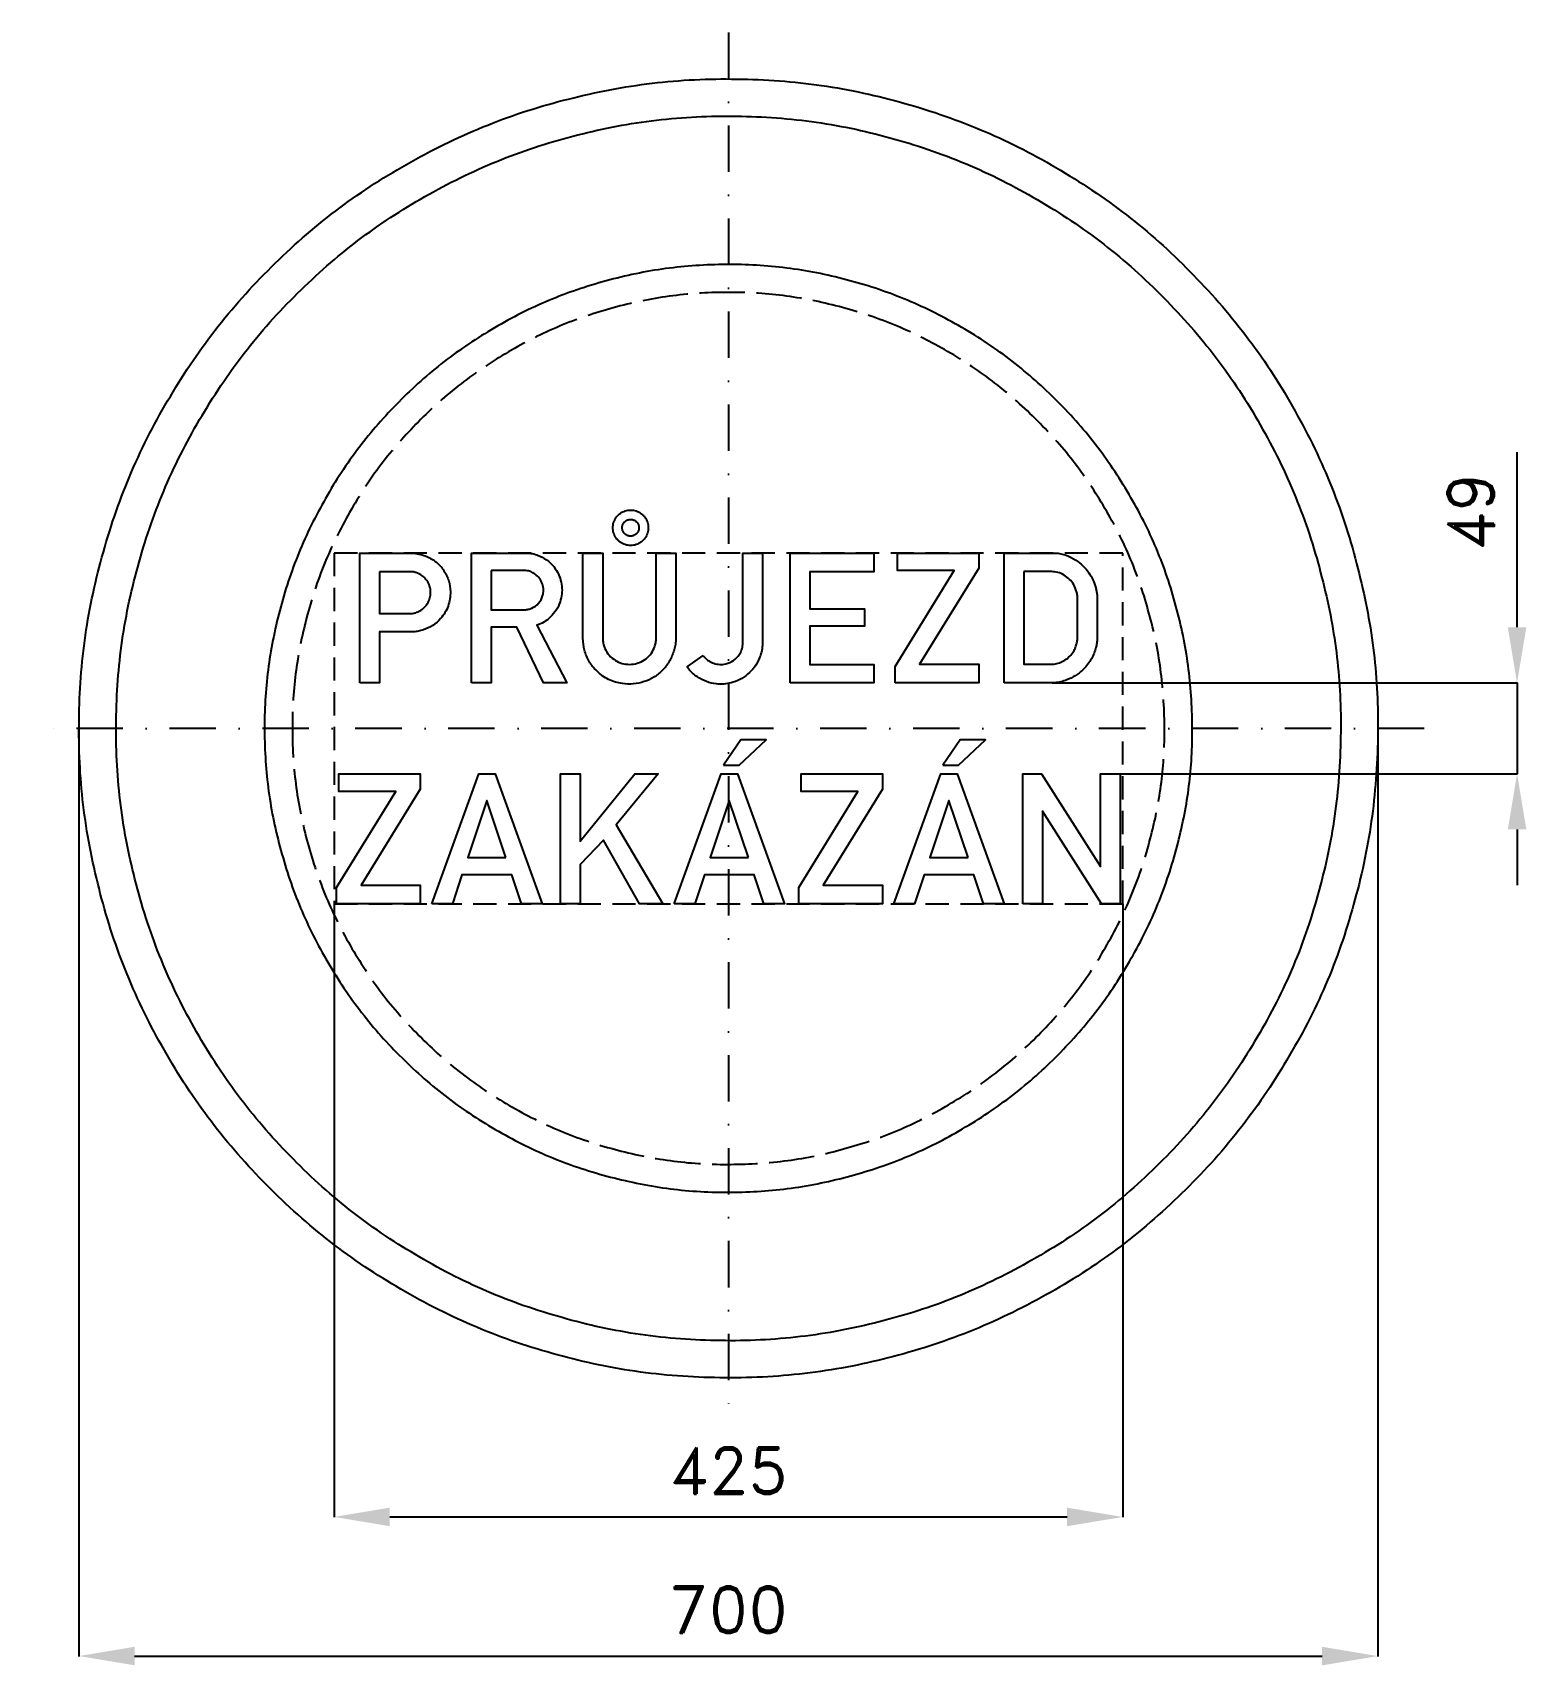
# Model space of a CAD drawing. Header units: millimetres. Extents: x -375 to 430, y -505 to 375.
import ezdxf

# ---------------------------------------------------------------- set-up
doc = ezdxf.new("R2010")
doc.units = ezdxf.units.MM
doc.header["$LTSCALE"] = 5
doc.linetypes.add('ČERCHOVANÁX2', pattern=[2, 1, -0.5, 0, -0.5])
doc.linetypes.add('ČÁRKOVANÁX2', pattern=[1.5, 1, -0.5])
doc.layers.add('Kóty', color=2, linetype='Continuous')
doc.layers.add('Značka', color=7, linetype='Continuous')
doc.styles.get("Standard").update_dxf_attribs({"font": 'romand.shx', "height": 25})
doc.dimstyles.get("Standard").update_dxf_attribs({"dimtxt": 25, "dimasz": 30, "dimexe": 0.18, "dimexo": 0.0625, "dimgap": 12.5, "dimtad": 1, "dimdec": 0, "dimzin": 0, "dimdsep": 46, "dimtxsty": 'Standard', "dimcen": 0.09, "dimadec": 0, "dimazin": 0, "dimtfac": 1, "dimtdec": 0, "dimtofl": 0, "dimtmove": 0, "dimatfit": 3, "dimfxl": 1, "dimtolj": 1, "dimtzin": 0, "dimarcsym": 0})

msp = doc.modelspace()

# ---------------------------------------------------------------- texts
at = {"layer": 'Kóty', "insert": (400.0499, 116.6499), "char_height": 25, "attachment_point": 5, "rotation": 90}
msp.add_mtext('\\A1;49', dxfattribs=at)

# ---------------------------------------------------------------- blocks, each defined once
blk = doc.blocks.new('*D2')
at = {"layer": 'Defpoints', "color": 0, "transparency": 16777216}
for p in [(-350.03, 0), (350, 0), (350, -500.03)]:
    blk.add_point(p, dxfattribs=at)
at = {"layer": 'Kóty', "color": 0, "lineweight": -2, "transparency": 16777216}
for p, q in [((-350.03, -0.06), (-350.03, -500.21)), ((350, -0.06), (350, -500.21)), ((-320.03, -500.03), (320, -500.03))]:
    blk.add_line(p, q, dxfattribs=at)
at = {"layer": 'Kóty', "color": 0, "transparency": 16777216}
for points in [[(-320.03, -495.03), (-320.03, -505.03), (-350.03, -500.03)], [(320, -495.03), (320, -505.03), (350, -500.03)]]:
    blk.add_solid(points, dxfattribs=at)
at = {"layer": 'Kóty', "color": 0, "transparency": 16777216, "insert": (-0.01, -475.03), "char_height": 25, "attachment_point": 5}
blk.add_mtext('\\A1;700', dxfattribs=at)
blk = doc.blocks.new('*D3')
at = {"layer": 'Defpoints', "color": 0, "transparency": 16777216}
for p in [(-212.5, -94.5), (212.5, -94.5), (212.5, -425.03)]:
    blk.add_point(p, dxfattribs=at)
at = {"layer": 'Kóty', "color": 0, "lineweight": -2, "transparency": 16777216}
for p, q in [((-212.5, -94.56), (-212.5, -425.21)), ((212.5, -94.56), (212.5, -425.21)), ((-182.5, -425.03), (182.5, -425.03))]:
    blk.add_line(p, q, dxfattribs=at)
at = {"layer": 'Kóty', "color": 0, "transparency": 16777216}
for points in [[(-182.5, -420.03), (-182.5, -430.03), (-212.5, -425.03)], [(182.5, -420.03), (182.5, -430.03), (212.5, -425.03)]]:
    blk.add_solid(points, dxfattribs=at)
at = {"layer": 'Kóty', "color": 0, "transparency": 16777216, "insert": (0, -400.03), "char_height": 25, "attachment_point": 5}
blk.add_mtext('\\A1;425', dxfattribs=at)

# ---------------------------------------------------------------- dimensions: what is measured, and where the dimension line sits
at = {"layer": 'Kóty'}
for base, p1, p2, picture, middle in [((350, -500.0289), (-350.0289, 0), (350, 0), '*D2', (-0.0145, -475.0289)), ((212.5, -425.0289), (-212.5, -94.5), (212.5, -94.5), '*D3', (0, -400.0289))]:
    dim = msp.add_linear_dim(base=base, p1=p1, p2=p2, dimstyle='Standard', dxfattribs=at)
    dim.commit()
    dim.dimension.update_dxf_attribs({"geometry": picture, "text_midpoint": middle})

# ---------------------------------------------------------------- linework, layer by layer
at = {"layer": 'Kóty'}
for p, q in [((425.0499, 54.507), (425.0499, 148.7927)), ((174.493, 24.507), (425.2299, 24.507)), ((211.17, -24.5), (425.2299, -24.5)), ((425.0499, -54.5), (425.0499, -84.5))]:
    msp.add_line(p, q, dxfattribs=at)
msp.add_lwpolyline([(425.0499, 24.507), (425.0499, -24.5)], dxfattribs=at)
for points in [[(420.0499, 54.507), (430.0499, 54.507), (425.0499, 24.507)], [(420.0499, -54.5), (430.0499, -54.5), (425.0499, -24.5)]]:
    msp.add_solid(points, dxfattribs=at)
at = {"layer": 'Značka', "color": 6, "linetype": 'ČERCHOVANÁX2', "lineweight": 25, "ltscale": 5}
for p, q in [((0, 375), (0, -375)), ((375, 0), (-375, 0))]:
    msp.add_line(p, q, dxfattribs=at)
at = {"layer": 'Značka', "color": 5}
for points in [[(350, 0), (349.992, -2.291), (349.97, -4.581, -0.0321676), (346.486, -50.208, -0.0357228), (336.859, -95.004, -0.0366666), (321.827, -138.262, -0.0347537), (300.792, -178.953, -0.0340389), (274.962, -216.774, -0.0344531), (244.227, -250.706, -0.03456), (209.511, -280.5629, -0.0344258), (171.017, -305.3736, -0.0343888), (129.749, -325.2231, -0.0344181), (86.154, -339.2308, -0.0344236), (41.156, -347.7241, -0.0344167), (-4.581, -349.97, -0.0344158), (-50.244, -346.5273, -0.034417), (-95.004, -336.8593, -0.0344168), (-138.22, -321.7156, -0.0344168), (-178.953, -300.7922, -0.0344168), (-216.776, -274.9795, -0.0344167), (-250.706, -244.227, -0.0344165), (-280.5598, -209.504, -0.0344167), (-305.3736, -171.017, -0.0344165), (-325.2235, -129.751, -0.0344167), (-339.2308, -86.154, -0.0344166), (-347.7239, -41.156, -0.0344167), (-349.97, 4.581, -0.0344167), (-346.5274, 50.244, -0.0344167), (-336.8593, 95.004, -0.0344166), (-321.7156, 138.22, -0.0344169), (-300.7922, 178.953, -0.0344169), (-274.9795, 216.776, -0.0344162), (-244.227, 250.706, -0.0344176), (-209.504, 280.56, -0.0344167), (-171.017, 305.374, -0.0344153), (-129.751, 325.224, -0.0344153), (-86.154, 339.231, -0.0344155), (-41.156, 347.724, -0.0344159), (4.581, 349.97, -0.0344173), (50.244, 346.527, -0.0344174), (95.004, 336.859, -0.0344167), (138.22, 321.715, -0.0344175), (178.953, 300.792, -0.0344166), (216.775, 274.98, -0.034407), (250.706, 244.227, -0.0344137), (280.566, 209.501, -0.0344878), (305.374, 171.017, -0.0344187), (325.203, 129.763, -0.0340765), (339.231, 86.154, -0.0327904), (347.509, 43.384, -0.0342652), (350, 0)], [(-43.173, 108.125, -0.0398496), (-43.287, 106.625, -0.0414518), (-43.642, 105.168, -0.0416257), (-44.211, 103.783, -0.0410602), (-45, 102.509, -0.0411535), (-45.975, 101.359, -0.0412074), (-47.124, 100.385, -0.0410851), (-48.398, 99.596, -0.0414177), (-49.783, 99.027, -0.0415479), (-51.242, 98.67, -0.0413017), (-52.739, 98.558, -0.0413163), (-54.237, 98.67, -0.0415739), (-55.695, 99.027, -0.0414269), (-57.081, 99.596, -0.0410614), (-58.355, 100.385, -0.0411871), (-59.504, 101.36, -0.041218), (-60.478, 102.509, -0.0411074), (-61.267, 103.783, -0.0413992), (-61.837, 105.168, -0.0415348), (-62.194, 106.627, -0.0412757), (-62.306, 108.125, -0.0413196), (-62.194, 109.622, -0.041534), (-61.837, 111.081, -0.0413901), (-61.267, 112.466, -0.0410545), (-60.478, 113.74, -0.0411855), (-59.504, 114.889, -0.0412442), (-58.355, 115.864, -0.0411101), (-57.081, 116.653, -0.0413628), (-55.695, 117.222, -0.0415084), (-54.237, 117.579, -0.0413589), (-52.739, 117.691, -0.0413617), (-51.242, 117.579, -0.0415112), (-49.783, 117.222, -0.0413806), (-48.398, 116.653, -0.0410924), (-47.124, 115.864, -0.0412076), (-45.975, 114.89, -0.0411736), (-45, 113.74, -0.0410989), (-44.21, 112.466, -0.0417365), (-43.642, 111.081, -0.041527), (-43.288, 109.624, -0.0394626), (-43.173, 108.125)], [(-48.212, 108.056, -0.0385529), (-48.273, 107.377, -0.0396777), (-48.438, 106.718, -0.0423925), (-48.716, 106.048, -0.0420893), (-49.104, 105.434, -0.0412504), (-49.571, 104.895, -0.0409018), (-50.119, 104.439, -0.0408548), (-50.726, 104.07, -0.0416661), (-51.385, 103.806, -0.0417118), (-52.074, 103.644, -0.0412211), (-52.78, 103.598, -0.0411565), (-53.487, 103.657, -0.0416592), (-54.173, 103.831, -0.0415298), (-54.825, 104.107, -0.0409289), (-55.424, 104.485, -0.0412138), (-55.967, 104.954, -0.0412125), (-56.427, 105.506, -0.0409746), (-56.795, 106.112, -0.0416301), (-57.058, 106.769, -0.0416908), (-57.22, 107.459, -0.0411103), (-57.266, 108.165, -0.0411232), (-57.207, 108.872, -0.0417761), (-57.033, 109.558, -0.0416036), (-56.757, 110.21, -0.0407032), (-56.378, 110.809, -0.0410306), (-55.909, 111.352, -0.0412815), (-55.358, 111.812, -0.0410399), (-54.752, 112.18, -0.0415351), (-54.095, 112.443, -0.0415593), (-53.405, 112.605, -0.0411994), (-52.698, 112.651, -0.0412242), (-51.992, 112.592, -0.041653), (-51.306, 112.418, -0.0414701), (-50.654, 112.142, -0.0408619), (-50.055, 111.763, -0.0412104), (-49.511, 111.294, -0.0412775), (-49.052, 110.742, -0.0408332), (-48.685, 110.139, -0.0415078), (-48.423, 109.485, -0.0424372), (-48.258, 108.781, -0.0405394), (-48.212, 108.056)], [(-198.745, 24.507), (-198.745, 94.507), (-170.432, 94.507), (-170.013, 94.453), (-169.593, 94.398, -0.0253539), (-166.006, 93.745, -0.0429215), (-162.542, 92.611, -0.0795895), (-157.393, 89.528, -0.0764915), (-153.391, 84.992, -0.0768872), (-150.758, 79.594, -0.075743), (-149.862, 73.646, -0.0940275), (-151.108, 65.949, -0.0983542), (-155.097, 59.281, -0.0732874), (-159.317, 55.525, -0.0676975), (-164.394, 53.091, -0.0342091), (-167.036, 52.364, -0.0378669), (-169.739, 52.026), (-170.191, 52.005), (-170.643, 51.99), (-188.027, 51.99), (-188.027, 24.507), (-198.745, 24.507)], [(-138.487, 24.5), (-138.487, 94.5), (-109.021, 94.5), (-108.598, 94.496), (-108.176, 94.485, -0.0528761), (-104.883, 94.004, -0.0452581), (-101.715, 92.881, -0.0687518), (-97.036, 90.071, -0.0741027), (-93.344, 86.078, -0.0628533), (-91.146, 82.122, -0.0596572), (-89.968, 77.751, -0.0551381), (-89.728, 73.507, -0.0551853), (-90.42, 69.315, -0.0623059), (-92.197, 64.84, -0.0630474), (-95.029, 60.936, -0.0527407), (-97.938, 58.292, -0.0551943), (-101.321, 56.343), (-102.271, 55.934), (-103.232, 55.555), (-87.168, 24.5), (-99.754, 24.5), (-114.053, 54.498), (-127.841, 54.498), (-127.841, 24.5), (-138.487, 24.5)], [(-78.411, 94.5), (-67.758, 94.5), (-67.758, 48.271), (-67.734, 47.946), (-67.707, 47.622, 0.0395444), (-67.307, 45.299, 0.0436941), (-66.526, 43.065, 0.0794947), (-64.249, 39.428, 0.0800472), (-60.947, 36.67, 0.0746713), (-57.347, 35.037, 0.0713562), (-53.422, 34.504, 0.0771876), (-49.109, 35.081, 0.0820866), (-45.205, 36.961, 0.0779836), (-42.166, 39.732, 0.0725809), (-40.071, 43.283, 0.0461898), (-39.293, 45.585, 0.0546006), (-38.992, 47.972), (-38.987, 48.209), (-38.985, 48.446), (-38.985, 94.5), (-28.405, 94.5), (-28.405, 48.3), (-28.399, 47.932), (-28.397, 47.564, -0.0449339), (-28.701, 44.545, -0.0330498), (-29.477, 41.584, -0.0576429), (-31.941, 35.993, -0.0664938), (-35.682, 31.194, -0.0644016), (-40.143, 27.594, -0.0603388), (-45.365, 25.193, -0.0614656), (-51.173, 23.942, -0.0617403), (-57.119, 24.143, -0.0802521), (-64.593, 26.402, -0.0841885), (-70.959, 30.939, -0.072649), (-75.068, 36.095, -0.0727954), (-77.521, 42.16, -0.0290687), (-78.091, 44.901, -0.0224516), (-78.374, 47.68), (-78.393, 47.994), (-78.411, 48.307), (-78.411, 94.5)], [(-13.646, 39.346), (-13.262, 38.821, 0.013721), (-12.859, 38.31, 0.0763617), (-10.611, 36.362, 0.0664093), (-7.871, 35.102, 0.0706425), (-4.69, 34.473, 0.0738856), (-1.469, 34.774, 0.100336), (2.736, 36.619, 0.102661), (5.903, 39.958, 0.066785), (7.154, 42.451, 0.0687333), (7.689, 45.15, 0.00895532), (7.716, 45.609), (7.733, 46.069), (7.733, 94.507), (18.401, 94.507), (18.401, 45.544), (18.378, 45.084, -0.00452249), (18.349, 44.625, -0.0447704), (17.77, 41.085, -0.0415385), (16.585, 37.676, -0.0598048), (13.985, 33.047, -0.0636255), (10.343, 29.196, -0.0610473), (6.141, 26.365, -0.0576391), (1.389, 24.595, -0.0459144), (-2.532, 23.907, -0.0487576), (-6.501, 23.968, -0.0656285), (-11.852, 25.22, -0.0604538), (-16.753, 27.774, -0.0389109), (-19.331, 29.732, -0.0476324), (-21.514, 32.083), (-21.898, 32.59), (-22.272, 33.104), (-13.646, 39.346)], [(148.622, 24.507), (148.622, 94.493), (174.552, 94.493, -0.0029731), (175.383, 94.495, -0.00885002), (176.214, 94.478, -0.0748242), (181.94, 93.346, -0.0640939), (187.203, 90.672, -0.0520123), (191.084, 87.634, -0.0522464), (194.232, 83.883, -0.0462989), (196.453, 80.015, -0.0451483), (197.936, 75.811, -0.0192815), (198.369, 73.939, -0.0186088), (198.658, 72.042), (198.703, 71.641), (198.745, 71.24), (198.745, 48.468), (198.74, 48.147), (198.731, 47.826, -0.0351711), (198.463, 45.372, -0.0278933), (197.885, 42.955, -0.0669925), (195.183, 36.691, -0.07401), (190.87, 31.427, -0.055393), (186.944, 28.355, -0.0493388), (182.463, 26.163, -0.0351566), (179.167, 25.117, -0.0411488), (175.769, 24.587, -0.00622444), (175.132, 24.542, -0.00210741), (174.493, 24.507), (148.622, 24.507)], [(-188.027, 84.452), (-188.027, 61.935), (-171.445, 61.935), (-171.117, 61.936), (-170.789, 61.943, 0.0671359), (-168.464, 62.357, 0.0577091), (-166.283, 63.343, 0.0717285), (-163.767, 65.251, 0.0744817), (-161.915, 67.783, 0.0682685), (-160.86, 70.432, 0.0653132), (-160.537, 73.281, 0.0771943), (-161.036, 76.677, 0.083745), (-162.564, 79.727, 0.0734011), (-164.59, 81.91, 0.0660889), (-167.143, 83.46, 0.042667), (-168.872, 84.102, 0.0492314), (-170.672, 84.416), (-170.946, 84.436), (-171.219, 84.452), (-188.027, 84.452)], [(-127.841, 85.065), (-127.841, 63.839), (-110.662, 63.839), (-110.235, 63.857), (-109.809, 63.882, 0.0407914), (-107.865, 64.179, 0.0494234), (-105.995, 64.823, 0.110776), (-102.337, 67.5, 0.114764), (-100.155, 71.495, 0.0851656), (-99.658, 74.61, 0.0800853), (-100.191, 77.7, 0.0840871), (-101.753, 80.763, 0.0812197), (-104.238, 83.176, 0.0670945), (-106.562, 84.478, 0.0821161), (-109.116, 85.035), (-109.422, 85.053), (-109.729, 85.065), (-127.841, 85.065)], [(159.261, 84.489), (159.261, 34.584), (173.72, 34.584), (174.235, 34.582, 0.00909008), (174.748, 34.592, 0.0649352), (177.72, 35.111, 0.0554689), (180.516, 36.334, 0.0601776), (183.34, 38.31, 0.0642123), (185.577, 40.899, 0.0467703), (186.823, 43.092, 0.0422863), (187.662, 45.471, 0.0211954), (187.924, 46.593, 0.0264832), (188.078, 47.731), (188.102, 48.074), (188.121, 48.417), (188.121, 70.802), (188.088, 71.185), (188.048, 71.568, 0.0384305), (187.637, 73.7, 0.03792), (186.904, 75.753, 0.0643518), (185.057, 78.936, 0.0668517), (182.434, 81.55, 0.0691422), (179.294, 83.459, 0.0783896), (175.784, 84.372, 0.0124786), (175.085, 84.442), (174.384, 84.489), (159.261, 84.489)]]:
    msp.add_lwpolyline(points, format="xyb", dxfattribs=at)
at = {"layer": 'Značka', "color": 1}
for points in [[(330, 0), (329.993, -2.16), (329.972, -4.32, -0.0321662), (326.687, -47.339, -0.0357218), (317.61, -89.575, -0.0366652), (303.437, -130.361, -0.0347536), (283.604, -168.727, -0.0340394), (259.25, -204.387, -0.0344529), (230.271, -236.38, -0.0345598), (197.539, -264.5307, -0.0344262), (161.245, -287.9237, -0.0343893), (122.335, -306.6389, -0.0344181), (81.231, -319.8462, -0.0344237), (38.805, -327.8541, -0.0344167), (-4.32, -329.9717, -0.0344158), (-47.373, -326.7258, -0.034417), (-89.575, -317.6102, -0.0344167), (-130.322, -303.3319, -0.0344164), (-168.727, -283.6041, -0.0344168), (-204.389, -259.2663, -0.0344168), (-236.38, -230.271, -0.0344166), (-264.5278, -197.532, -0.0344167), (-287.9237, -161.245, -0.0344167), (-306.6393, -122.337, -0.0344166), (-319.8462, -81.231, -0.0344166), (-327.8539, -38.804, -0.0344166), (-329.9717, 4.32, -0.0344166), (-326.7258, 47.373, -0.0344167), (-317.6102, 89.575, -0.0344167), (-303.3319, 130.322, -0.034416), (-283.6041, 168.727, -0.0344166), (-259.2664, 204.389, -0.0344178), (-230.271, 236.38, -0.0344172), (-197.532, 264.528, -0.0344153), (-161.245, 287.924, -0.0344163), (-122.337, 306.639, -0.0344172), (-81.231, 319.846, -0.0344179), (-38.804, 327.854, -0.0344166), (4.32, 329.972, -0.0344174), (47.373, 326.726, -0.0344166), (89.575, 317.61, -0.034415), (130.322, 303.332, -0.0344161), (168.727, 283.604, -0.0344183), (204.387, 259.267, -0.0344063), (236.38, 230.271, -0.0344133), (264.533, 197.529, -0.0344869), (287.924, 161.245, -0.0344176), (306.62, 122.348, -0.0340769), (319.846, 81.231, -0.0327918), (327.651, 40.905, -0.0342649), (330, 0)], [(250, 0), (249.995, 1.636), (249.979, 3.272, 0.0321692), (247.49, 35.863, 0.0357225), (240.614, 67.86, 0.0366668), (229.876, 98.758, 0.0347532), (214.852, 127.823, 0.0340403), (196.401, 154.838, 0.0344526), (174.448, 179.076, 0.0345627), (149.651, 200.402, 0.0344284), (122.155, 218.124, 0.0343896), (92.678, 232.302, 0.034416), (61.538, 242.308, 0.0344243), (29.397, 248.374, 0.0344181), (-3.272, 249.979, 0.0344158), (-35.889, 247.52, 0.0344153), (-67.86, 240.614, 0.034415), (-98.728, 229.797, 0.034416), (-127.823, 214.852, 0.0344185), (-154.84, 196.414, 0.0344165), (-179.075, 174.448, 0.0344152), (-200.4, 149.646, 0.0344167), (-218.124, 122.155, 0.0344164), (-232.303, 92.679, 0.0344163), (-242.308, 61.538, 0.0344169), (-248.374, 29.397, 0.0344166), (-249.979, -3.272, 0.0344167), (-247.52, -35.889, 0.0344166), (-240.614, -67.86, 0.0344167), (-229.797, -98.729, 0.0344166), (-214.852, -127.823, 0.0344161), (-196.414, -154.84, 0.0344161), (-174.448, -179.075, 0.0344168), (-149.646, -200.4, 0.0344167), (-122.155, -218.124, 0.0344166), (-92.679, -232.303, 0.0344171), (-61.538, -242.308, 0.0344162), (-29.397, -248.374, 0.0344162), (3.272, -249.979, 0.0344169), (35.889, -247.52, 0.0344179), (67.86, -240.614, 0.034416), (98.729, -229.797, 0.0344166), (127.823, -214.852, 0.0344173), (154.839, -196.415, 0.0344052), (179.076, -174.448, 0.0344145), (200.404, -149.643, 0.0344877), (218.124, -122.155, 0.0344173), (232.288, -92.687, 0.0340779), (242.308, -61.538, 0.0327884), (248.221, -30.989, 0.0342635), (250, 0)]]:
    msp.add_lwpolyline(points, format="xyb", dxfattribs=at)
at = {"layer": 'Značka', "color": 6, "linetype": 'ČÁRKOVANÁX2', "ltscale": 2.5}
msp.add_lwpolyline([(235, 0), (234.995, 1.537), (234.98, 3.073, 0.0322691), (232.627, 33.818, 0.0358748), (226.119, 64, 0.0366155), (216.025, 92.971, 0.0346668), (201.919, 120.224, 0.0340309), (184.558, 145.623, 0.0344689), (163.903, 168.407, 0.0345618), (140.589, 188.441, 0.0344211), (114.739, 205.086, 0.034389), (87.024, 218.402, 0.0344174), (57.748, 227.795, 0.0344243), (27.533, 233.484, 0.0344179), (-3.177, 234.979, 0.0344154), (-33.836, 232.654, 0.0344189), (-63.886, 226.15, 0.0344164), (-92.898, 215.969, 0.0344146), (-120.241, 201.909, 0.0344159), (-145.63, 184.567, 0.0344166), (-168.402, 163.908, 0.0344171), (-188.437, 140.586, 0.0344173), (-205.086, 114.738, 0.0344164), (-218.402, 87.025, 0.0344165), (-227.795, 57.748, 0.0344166), (-233.484, 27.533, 0.0344166), (-234.979, -3.177, 0.0344164), (-232.654, -33.836, 0.0344169), (-226.15, -63.886, 0.0344167), (-215.969, -92.898, 0.0344164), (-201.909, -120.241, 0.0344164), (-184.567, -145.63, 0.0344169), (-163.908, -168.402, 0.0344168), (-140.586, -188.437, 0.0344168), (-114.738, -205.086, 0.0344168), (-87.025, -218.402, 0.0344175), (-57.748, -227.795, 0.0344164), (-27.533, -233.484, 0.0344161), (3.177, -234.979, 0.0344168), (33.836, -232.654, 0.0344172), (63.886, -226.15, 0.0344161), (92.898, -215.969, 0.0344165), (120.241, -201.909, 0.0344182), (145.629, -184.567, 0.0344073), (168.402, -163.908, 0.0344131), (188.44, -140.585, 0.034483), (205.085, -114.74, 0.0344283), (218.391, -87.027, 0.0340931), (227.798, -57.734, 0.0327319), (233.334, -29.072, 0.0341874), (235, 0)], format="xyb", dxfattribs=at)
msp.add_lwpolyline([(-212.5, -94.5), (212.5, -94.5), (212.5, 94.5), (-212.5, 94.5)], close=True, dxfattribs=at)
at = {"layer": 'Značka', "color": 5}
for points in [[(33.276, 24.5), (33.276, 94.493), (78.44, 94.493), (78.44, 84.401), (43.899, 84.401), (43.899, 64.444), (73.343, 64.444), (73.343, 55.067), (43.899, 55.067), (43.899, 34.446), (78.36, 34.446), (78.36, 24.5), (33.276, 24.5)], [(89.815, 24.5), (89.815, 33.301), (121.694, 85.028), (91.077, 85.028), (91.077, 94.5), (134.914, 94.5), (134.914, 86.268), (102.991, 34.548), (134.914, 34.548), (134.914, 24.5), (89.815, 24.5)], [(-2.686, -19.888), (5.77, -19.888), (20.386, -6.112), (6.61, -6.112), (-2.686, -19.888)], [(115.564, -19.888), (124.02, -19.888), (138.636, -6.112), (124.86, -6.112), (115.564, -19.888)], [(-211.17, -94.5), (-211.17, -85.699), (-179.291, -33.972), (-209.909, -33.972), (-209.909, -24.5), (-166.071, -24.5), (-166.071, -32.732), (-197.994, -84.452), (-166.071, -84.452), (-166.071, -94.5), (-211.17, -94.5)], [(-159.946, -94.5), (-134.579, -24.493), (-125.734, -24.493), (-100.352, -94.5), (-111.595, -94.5), (-116.823, -78.859), (-143.606, -78.859), (-148.746, -94.5), (-159.946, -94.5)], [(-90.435, -94.493), (-90.435, -24.5), (-79.869, -24.5), (-79.869, -60.776), (-50.44, -24.5), (-37.928, -24.5), (-60.466, -52.011), (-35.441, -94.493), (-47.946, -94.493), (-67.393, -60.207), (-79.869, -73.354), (-79.869, -94.493), (-90.435, -94.493)], [(-29.316, -94.5), (-3.948, -24.493), (4.896, -24.493), (30.279, -94.5), (19.035, -94.5), (13.807, -78.859), (-12.976, -78.859), (-18.116, -94.5), (-29.316, -94.5)], [(37.862, -94.5), (37.862, -85.699), (69.741, -33.972), (39.123, -33.972), (39.123, -24.5), (82.961, -24.5), (82.961, -32.732), (51.038, -84.452), (82.961, -84.452), (82.961, -94.5), (37.862, -94.5)], [(89.086, -94.5), (114.454, -24.493), (123.298, -24.493), (148.681, -94.5), (137.437, -94.5), (132.209, -78.859), (105.427, -78.859), (100.286, -94.5), (89.086, -94.5)], [(158.605, -94.5), (158.605, -24.5), (168.653, -24.5), (200.452, -74.462), (200.452, -24.5), (211.17, -24.5), (211.097, -94.5), (201.049, -94.5), (169.185, -44.603), (169.185, -94.5), (158.605, -94.5)], [(-119.901, -69.562), (-130.167, -38.806), (-140.412, -69.562), (-119.901, -69.562)], [(10.73, -69.562), (0.463, -38.806), (-9.782, -69.562), (10.73, -69.562)], [(129.132, -69.562), (118.865, -38.806), (108.62, -69.562), (129.132, -69.562)]]:
    msp.add_lwpolyline(points, dxfattribs=at)

msp.set_redraw_order([(e.dxf.handle, doc.entitydb.next_handle()) for e in msp.query("TEXT MTEXT ATTDEF DIMENSION ARC_DIMENSION")])  # texts and dimensions are drawn at this point

doc.saveas('drawing.dxf')
